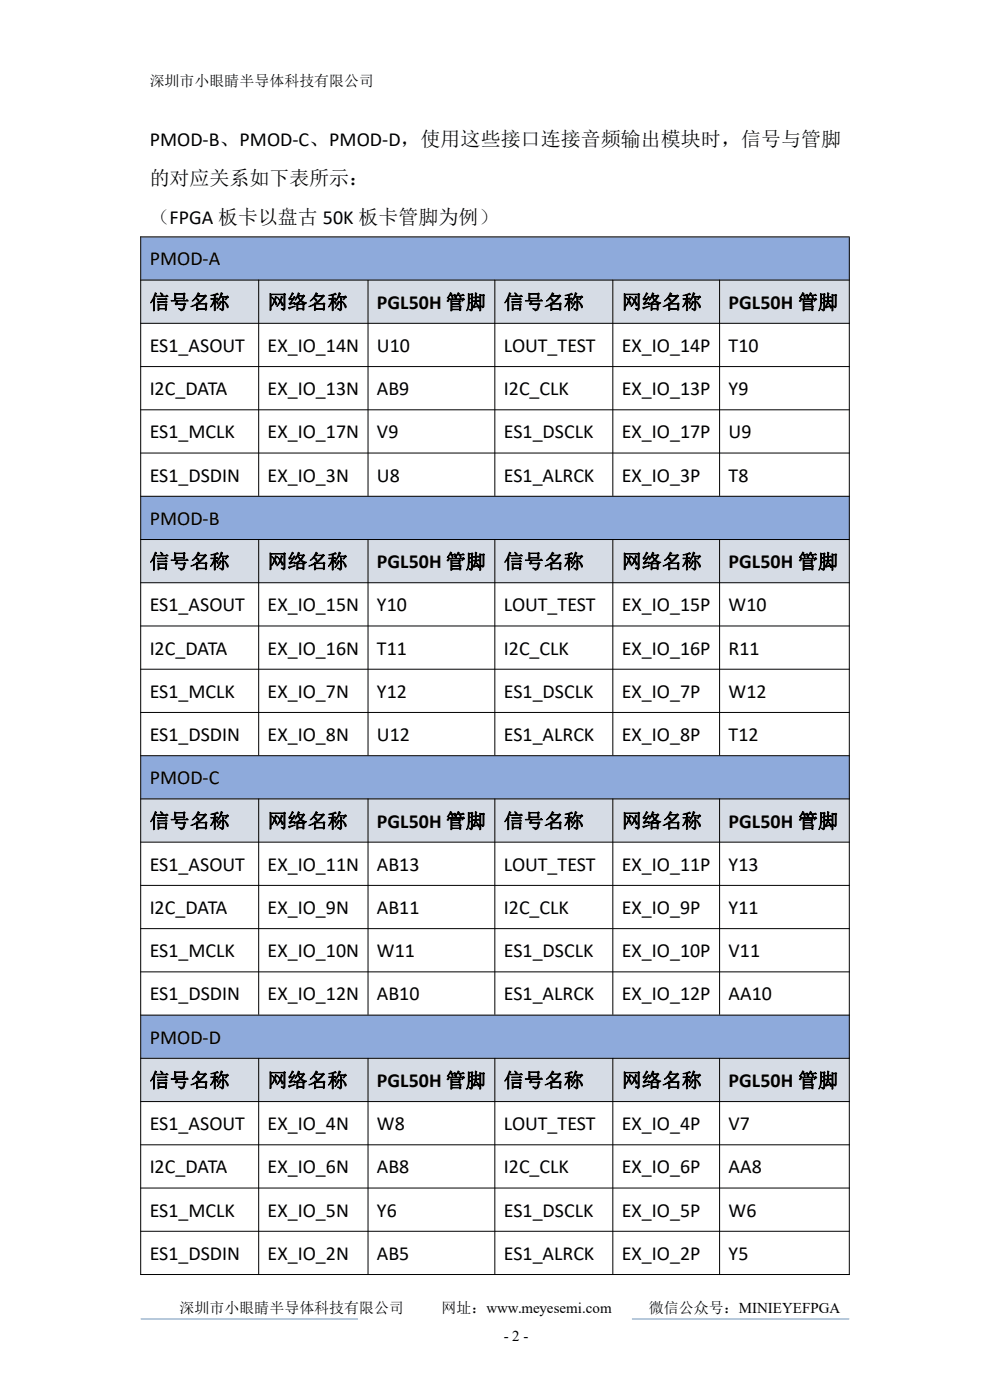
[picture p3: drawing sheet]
<svg xmlns="http://www.w3.org/2000/svg" width="210mm" height="297mm" viewBox="0 0 210 297" stroke-linecap="round" stroke-linejoin="round" font-family="sans-serif">
<defs><g id="words">
<g font-size="4.2">
<text x="31.7" y="31">PMOD-B、PMOD-C、PMOD-D，使用这些接口连接音频输出模块时，信号与管脚</text>
<text x="31.7" y="39.3">的对应关系如下表所示：</text>
<text x="31.7" y="47.6">（FPGA 板卡以盘古 50K 板卡管脚为例）</text>
<text x="31.7" y="56.3">PMOD-A</text>
<text x="31.7" y="65.5">信号名称</text>
<text x="56.8" y="65.5">网络名称</text>
<text x="80" y="65.5">PGL50H 管脚</text>
<text x="106.9" y="65.5">信号名称</text>
<text x="131.9" y="65.5">网络名称</text>
<text x="154.6" y="65.5">PGL50H 管脚</text>
<text x="31.7" y="74.7">ES1_ASOUT</text>
<text x="56.8" y="74.7">EX_IO_14N</text>
<text x="80" y="74.7">U10</text>
<text x="106.9" y="74.7">LOUT_TEST</text>
<text x="131.9" y="74.7">EX_IO_14P</text>
<text x="154.6" y="74.7">T10</text>
<text x="31.7" y="83.8">I2C_DATA</text>
<text x="56.8" y="83.8">EX_IO_13N</text>
<text x="80" y="83.8">AB9</text>
<text x="106.9" y="83.8">I2C_CLK</text>
<text x="131.9" y="83.8">EX_IO_13P</text>
<text x="154.6" y="83.8">Y9</text>
<text x="31.7" y="93">ES1_MCLK</text>
<text x="56.8" y="93">EX_IO_17N</text>
<text x="80" y="93">V9</text>
<text x="106.9" y="93">ES1_DSCLK</text>
<text x="131.9" y="93">EX_IO_17P</text>
<text x="154.6" y="93">U9</text>
<text x="31.7" y="102.2">ES1_DSDIN</text>
<text x="56.8" y="102.2">EX_IO_3N</text>
<text x="80" y="102.2">U8</text>
<text x="106.9" y="102.2">ES1_ALRCK</text>
<text x="131.9" y="102.2">EX_IO_3P</text>
<text x="154.6" y="102.2">T8</text>
<text x="31.7" y="111.4">PMOD-B</text>
<text x="31.7" y="120.6">信号名称</text>
<text x="56.8" y="120.6">网络名称</text>
<text x="80" y="120.6">PGL50H 管脚</text>
<text x="106.9" y="120.6">信号名称</text>
<text x="131.9" y="120.6">网络名称</text>
<text x="154.6" y="120.6">PGL50H 管脚</text>
<text x="31.7" y="129.7">ES1_ASOUT</text>
<text x="56.8" y="129.7">EX_IO_15N</text>
<text x="80" y="129.7">Y10</text>
<text x="106.9" y="129.7">LOUT_TEST</text>
<text x="131.9" y="129.7">EX_IO_15P</text>
<text x="154.6" y="129.7">W10</text>
<text x="31.7" y="138.9">I2C_DATA</text>
<text x="56.8" y="138.9">EX_IO_16N</text>
<text x="80" y="138.9">T11</text>
<text x="106.9" y="138.9">I2C_CLK</text>
<text x="131.9" y="138.9">EX_IO_16P</text>
<text x="154.6" y="138.9">R11</text>
<text x="31.7" y="148">ES1_MCLK</text>
<text x="56.8" y="148">EX_IO_7N</text>
<text x="80" y="148">Y12</text>
<text x="106.9" y="148">ES1_DSCLK</text>
<text x="131.9" y="148">EX_IO_7P</text>
<text x="154.6" y="148">W12</text>
<text x="31.7" y="157.2">ES1_DSDIN</text>
<text x="56.8" y="157.2">EX_IO_8N</text>
<text x="80" y="157.2">U12</text>
<text x="106.9" y="157.2">ES1_ALRCK</text>
<text x="131.9" y="157.2">EX_IO_8P</text>
<text x="154.6" y="157.2">T12</text>
<text x="31.7" y="166.4">PMOD-C</text>
<text x="31.7" y="175.6">信号名称</text>
<text x="56.8" y="175.6">网络名称</text>
<text x="80" y="175.6">PGL50H 管脚</text>
<text x="106.9" y="175.6">信号名称</text>
<text x="131.9" y="175.6">网络名称</text>
<text x="154.6" y="175.6">PGL50H 管脚</text>
<text x="31.7" y="184.7">ES1_ASOUT</text>
<text x="56.8" y="184.7">EX_IO_11N</text>
<text x="80" y="184.7">AB13</text>
<text x="106.9" y="184.7">LOUT_TEST</text>
<text x="131.9" y="184.7">EX_IO_11P</text>
<text x="154.6" y="184.7">Y13</text>
<text x="31.7" y="193.9">I2C_DATA</text>
<text x="56.8" y="193.9">EX_IO_9N</text>
<text x="80" y="193.9">AB11</text>
<text x="106.9" y="193.9">I2C_CLK</text>
<text x="131.9" y="193.9">EX_IO_9P</text>
<text x="154.6" y="193.9">Y11</text>
<text x="31.7" y="203">ES1_MCLK</text>
<text x="56.8" y="203">EX_IO_10N</text>
<text x="80" y="203">W11</text>
<text x="106.9" y="203">ES1_DSCLK</text>
<text x="131.9" y="203">EX_IO_10P</text>
<text x="154.6" y="203">V11</text>
<text x="31.7" y="212.2">ES1_DSDIN</text>
<text x="56.8" y="212.2">EX_IO_12N</text>
<text x="80" y="212.2">AB10</text>
<text x="106.9" y="212.2">ES1_ALRCK</text>
<text x="131.9" y="212.2">EX_IO_12P</text>
<text x="154.6" y="212.2">AA10</text>
<text x="31.7" y="221.4">PMOD-D</text>
<text x="31.7" y="230.6">信号名称</text>
<text x="56.8" y="230.6">网络名称</text>
<text x="80" y="230.6">PGL50H 管脚</text>
<text x="106.9" y="230.6">信号名称</text>
<text x="131.9" y="230.6">网络名称</text>
<text x="154.6" y="230.6">PGL50H 管脚</text>
<text x="31.7" y="239.8">ES1_ASOUT</text>
<text x="56.8" y="239.8">EX_IO_4N</text>
<text x="80" y="239.8">W8</text>
<text x="106.9" y="239.8">LOUT_TEST</text>
<text x="131.9" y="239.8">EX_IO_4P</text>
<text x="154.6" y="239.8">V7</text>
<text x="31.7" y="248.9">I2C_DATA</text>
<text x="56.8" y="248.9">EX_IO_6N</text>
<text x="80" y="248.9">AB8</text>
<text x="106.9" y="248.9">I2C_CLK</text>
<text x="131.9" y="248.9">EX_IO_6P</text>
<text x="154.6" y="248.9">AA8</text>
<text x="31.7" y="258.1">ES1_MCLK</text>
<text x="56.8" y="258.1">EX_IO_5N</text>
<text x="80" y="258.1">Y6</text>
<text x="106.9" y="258.1">ES1_DSCLK</text>
<text x="131.9" y="258.1">EX_IO_5P</text>
<text x="154.6" y="258.1">W6</text>
<text x="31.7" y="267.3">ES1_DSDIN</text>
<text x="56.8" y="267.3">EX_IO_2N</text>
<text x="80" y="267.3">AB5</text>
<text x="106.9" y="267.3">ES1_ALRCK</text>
<text x="131.9" y="267.3">EX_IO_2P</text>
<text x="154.6" y="267.3">Y5</text>
</g>
<g font-size="3.2">
<text x="31.7" y="18.2">深圳市小眼睛半导体科技有限公司</text>
<text x="38.1" y="278.6">深圳市小眼睛半导体科技有限公司</text>
<text x="93.6" y="278.6">网址：www.meyesemi.com</text>
<text x="137.7" y="278.6">微信公众号：MINIEYEFPGA</text>
<text x="106.8" y="284.5">- 2 -</text>
</g>
</g></defs>
<path d="M29.8 279.8h46.1M134.1 279.8h46.1" fill="none" stroke="#5b9bd5" stroke-width=".21"/>
<path d="M29.9 50.3h150.2v9.1h-150.2z" fill-rule="evenodd" fill="#8eaadb"/>
<g fill="#d6dce5">
<path d="M29.9 59.5h24.9v9.1h-24.9z" fill-rule="evenodd"/>
<path d="M54.9 59.5h23.1v9.1h-23.1z" fill-rule="evenodd"/>
<path d="M78.1 59.5h26.8v9.1h-26.8z" fill-rule="evenodd"/>
<path d="M105 59.5h25v9.1h-25z" fill-rule="evenodd"/>
<path d="M130.1 59.5h22.5v9.1h-22.5z" fill-rule="evenodd"/>
<path d="M152.7 59.5h27.4v9.1h-27.4z" fill-rule="evenodd"/>
</g>
<path d="M29.9 105.3h150.2v9.1h-150.2z" fill-rule="evenodd" fill="#8eaadb"/>
<g fill="#d6dce5">
<path d="M29.9 114.5h24.9v9.1h-24.9z" fill-rule="evenodd"/>
<path d="M54.9 114.5h23.1v9.1h-23.1z" fill-rule="evenodd"/>
<path d="M78.1 114.5h26.8v9.1h-26.8z" fill-rule="evenodd"/>
<path d="M105 114.5h25v9.1h-25z" fill-rule="evenodd"/>
<path d="M130.1 114.5h22.5v9.1h-22.5z" fill-rule="evenodd"/>
<path d="M152.7 114.5h27.4v9.1h-27.4z" fill-rule="evenodd"/>
</g>
<path d="M29.9 160.4h150.2v9.1h-150.2z" fill-rule="evenodd" fill="#8eaadb"/>
<g fill="#d6dce5">
<path d="M29.9 169.5h24.9v9.1h-24.9z" fill-rule="evenodd"/>
<path d="M54.9 169.5h23.1v9.1h-23.1z" fill-rule="evenodd"/>
<path d="M78.1 169.5h26.8v9.1h-26.8z" fill-rule="evenodd"/>
<path d="M105 169.5h25v9.1h-25z" fill-rule="evenodd"/>
<path d="M130.1 169.5h22.5v9.1h-22.5z" fill-rule="evenodd"/>
<path d="M152.7 169.5h27.4v9.1h-27.4z" fill-rule="evenodd"/>
</g>
<path d="M29.9 215.4h150.2v9.1h-150.2z" fill-rule="evenodd" fill="#8eaadb"/>
<g fill="#d6dce5">
<path d="M29.9 224.6h24.9v9.1h-24.9z" fill-rule="evenodd"/>
<path d="M54.9 224.6h23.1v9.1h-23.1z" fill-rule="evenodd"/>
<path d="M78.1 224.6h26.8v9.1h-26.8z" fill-rule="evenodd"/>
<path d="M105 224.6h25v9.1h-25z" fill-rule="evenodd"/>
<path d="M130.1 224.6h22.5v9.1h-22.5z" fill-rule="evenodd"/>
<path d="M152.7 224.6h27.4v9.1h-27.4z" fill-rule="evenodd"/>
</g>
<g fill="none" stroke="#000" stroke-width=".21">
<path d="M29.8 50.2h150.4M29.8 59.4h150.4M29.8 50.2v220.3M54.9 59.3v45.9M78.1 59.3v45.9M105 59.3v45.9M130 59.3v45.9M152.6 59.3v45.9M180.2 50.3v220.2M29.8 68.6h150.4M29.8 77.8h150.4M29.8 86.9h150.4"/>
<path d="M29.8 96.1h150.4M29.8 105.3h150.4M29.8 114.5h150.4M54.9 114.4v45.8M78.1 114.4v45.8M105 114.4v45.8M130 114.4v45.8M152.6 114.4v45.8M29.8 123.6h150.4M29.8 132.8h150.4M29.8 142h150.4M29.8 151.1h150.4"/>
<path d="M29.8 160.3h150.4M29.8 169.5h150.4M29.8 178.7h150.4M54.9 169.4v45.9M78.1 169.4v45.9M105 169.4v45.9M130 169.4v45.9M152.6 169.4v45.9M29.8 187.8h150.4M29.8 197h150.4M29.8 206.2h150.4M29.8 215.3h150.4"/>
<path d="M29.8 224.5h150.4M29.8 233.7h150.4M54.9 224.4v45.9M78.1 224.4v45.9M105 224.4v45.9M130 224.4v45.9M152.6 224.4v45.9M29.8 242.9h150.4M29.8 252h150.4M29.8 261.2h150.4M29.8 270.4h150.4"/>
</g>
<use href="#words"/>
</svg>
